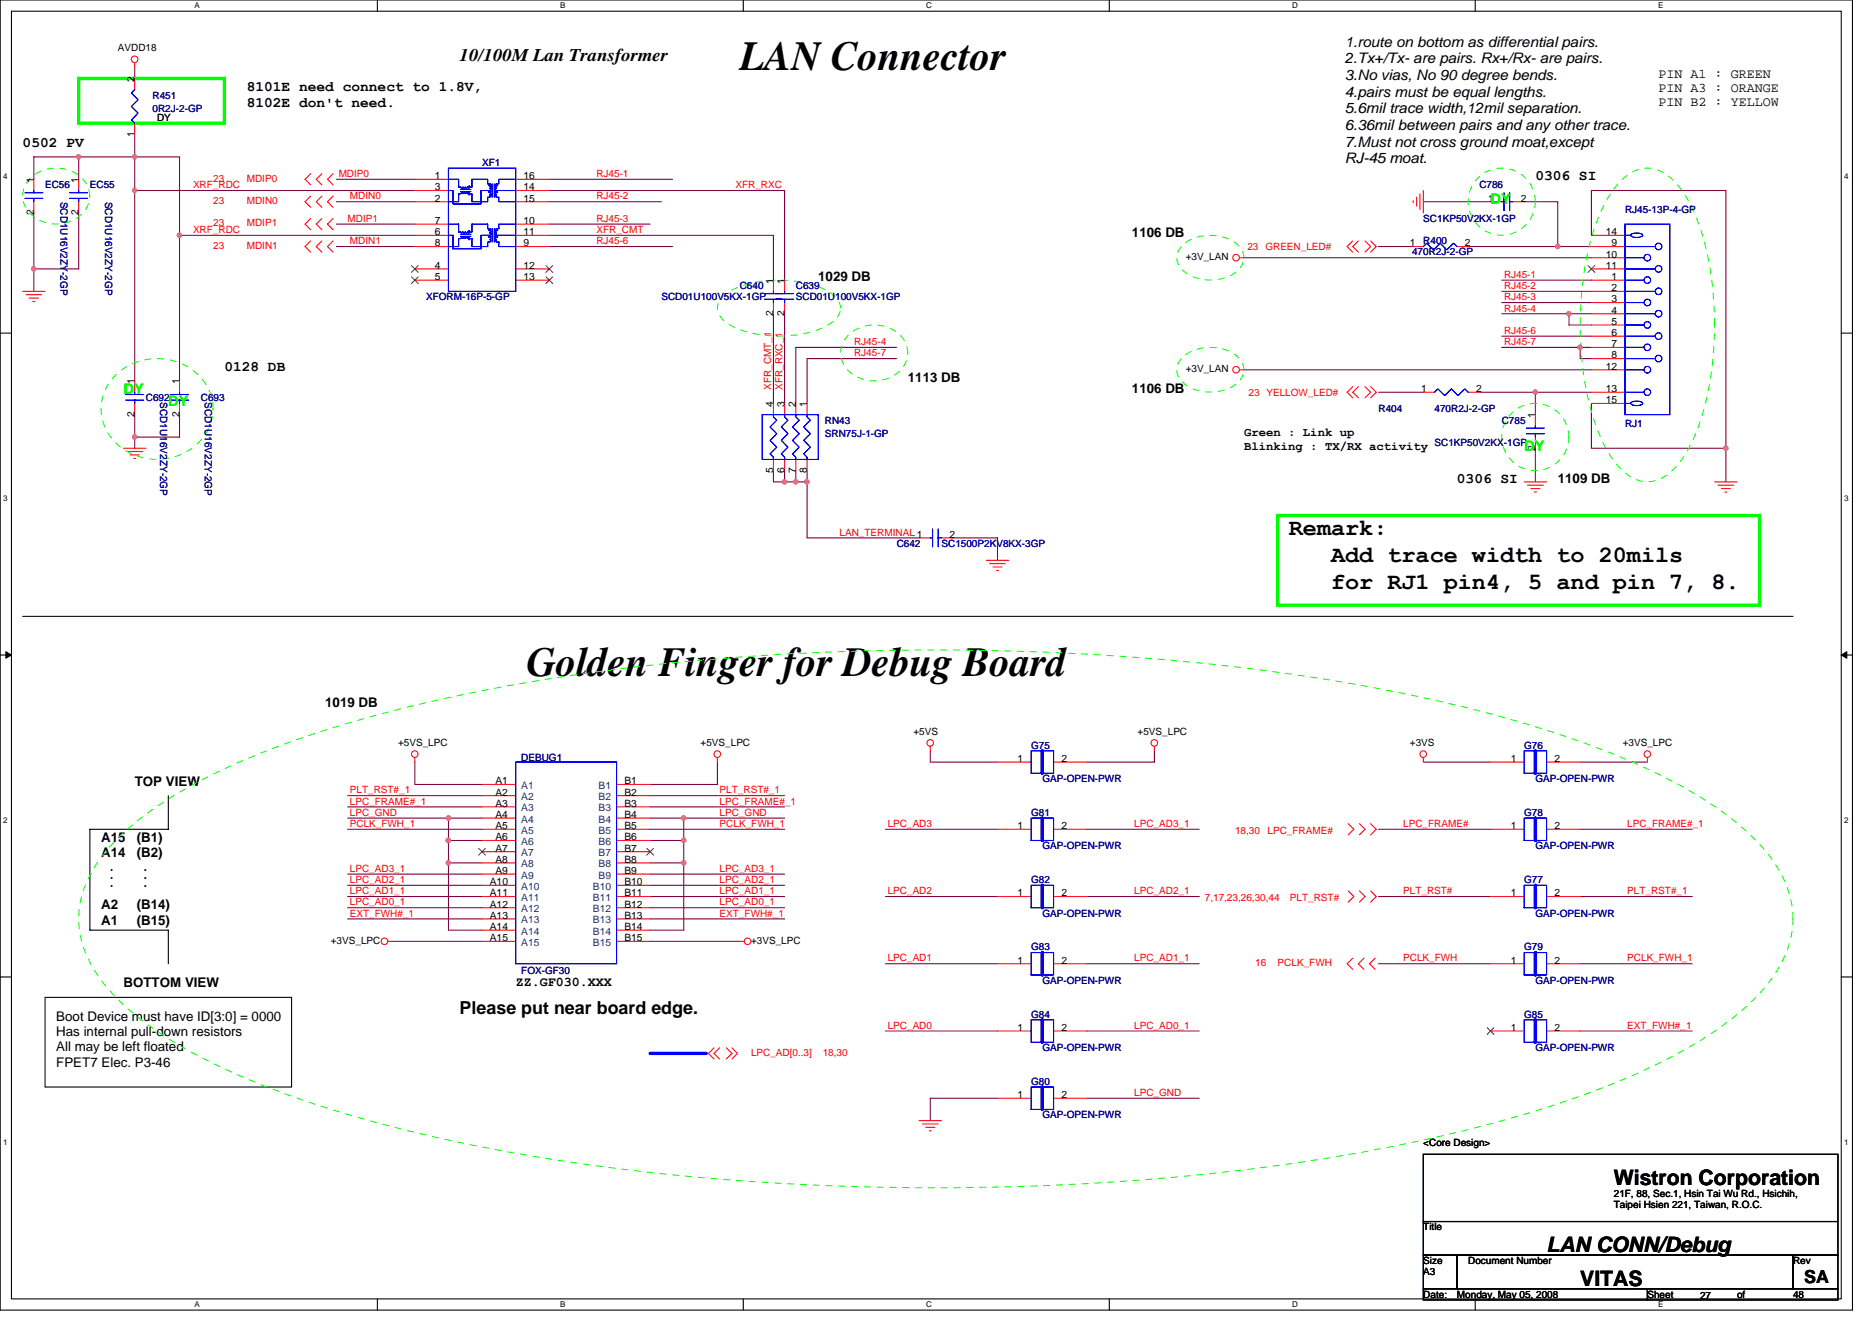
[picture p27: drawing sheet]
<svg xmlns="http://www.w3.org/2000/svg" width="297mm" height="210mm" viewBox="0 0 297 210" stroke-linecap="round" stroke-linejoin="round" font-family="sans-serif">
<defs><g id="words">
<g font-size="6.6">
<text x="117.4" y="11.2">LAN Connector</text>
<text x="83.6" y="107.2">Golden Finger for Debug Board</text>
</g>
<g font-size="3.7">
<text x="204.5" y="84.9">Remark:</text>
<text x="211.2" y="89.2">Add trace width to 20mils</text>
<text x="211.2" y="93.4">for RJ1 pin4, 5 and pin 7, 8.</text>
</g>
<g font-size="3.4">
<text x="256.1" y="188">Wistron Corporation</text>
<text x="245.4" y="198.7">LAN CONN/Debug</text>
<text x="250.7" y="204">VITAS</text>
</g>
<g font-size="2.8">
<text x="72.9" y="9.7">10/100M Lan Transformer</text>
<text x="72.9" y="160.9">Please put near board edge.</text>
<text x="286.3" y="203.6">SA</text>
</g>
<g font-size="2.3">
<text x="213.4" y="7.4">1.route on bottom as differential pairs.</text>
<text x="213.4" y="10.1">2.Tx+/Tx- are pairs. Rx+/Rx- are pairs.</text>
<text x="39.2" y="14.4">8101E need connect to 1.8V,</text>
<text x="39.2" y="17">8102E don't need.</text>
<text x="213.4" y="12.7">3.No vias, No 90 degree bends.</text>
<text x="213.4" y="15.3">4.pairs must be equal lengths.</text>
<text x="213.4" y="18">5.6mil trace width,12mil separation.</text>
<text x="3.6" y="23.3">0502 PV</text>
<text x="213.4" y="20.6">6.36mil between pairs and any other trace.</text>
<text x="213.4" y="23.3">7.Must not cross ground moat,except</text>
<text x="213.4" y="25.9">RJ-45 moat.</text>
<text x="243.6" y="28.6">0306 SI</text>
<text x="35.6" y="58.8">0128 DB</text>
<text x="231.2" y="76.6">0306 SI</text>
</g>
<g font-size="2.3" fill="#0f0">
<text x="236.5" y="32.4">DY</text>
<text x="19.6" y="62.6">DY</text>
<text x="26.7" y="64.4">DY</text>
<text x="241.8" y="71.5">DY</text>
</g>
<g font-size="2.1">
<text x="263.2" y="12.4">PIN A1 : GREEN</text>
<text x="263.2" y="14.6">PIN A3 : ORANGE</text>
<text x="263.2" y="16.9">PIN B2 : YELLOW</text>
<text x="179.6" y="37.5">1106 DB</text>
<text x="129.8" y="44.6">1029 DB</text>
<text x="144.1" y="60.6">1113 DB</text>
<text x="179.6" y="62.4">1106 DB</text>
<text x="247.2" y="76.6">1109 DB</text>
<text x="51.6" y="112.2">1019 DB</text>
<text x="21.4" y="124.7">TOP VIEW</text>
<text x="16" y="133.5">A15</text>
<text x="16" y="136">A14</text>
<text x="21.7" y="133.5">(B1)</text>
<text x="21.7" y="136">(B2)</text>
<text x="17.8" y="141.2" transform="rotate(-90 17.8 141.2)">...</text>
<text x="23.2" y="141.2" transform="rotate(-90 23.2 141.2)">...</text>
<text x="16" y="144.2">A2</text>
<text x="16" y="146.7">A1</text>
<text x="21.7" y="144.2">(B14)</text>
<text x="21.7" y="146.7">(B15)</text>
<text x="8.9" y="161.9">Boot Device must have ID[3:0] = 0000</text>
<text x="19.6" y="156.7">BOTTOM VIEW</text>
<text x="81.8" y="156.5">ZZ.GF030.XXX</text>
<text x="8.9" y="164.4">Has internal pull-down resistors</text>
<text x="8.9" y="166.8">All may be left floated</text>
<text x="8.9" y="169.2">FPET7 Elec. P3-46</text>
</g>
<g font-size="1.9">
<text x="197.4" y="69.2">Green : Link up</text>
<text x="197.4" y="71.4">Blinking : TX/RX activity</text>
</g>
<g font-size="1.6">
<text x="18.7" y="8.2">AVDD18</text>
<text x="21.4" y="13" transform="rotate(-90 21.4 13)">2</text>
<text x="21.4" y="21.7" transform="rotate(-90 21.4 21.7)">1</text>
<text x="24.9" y="19.2">DY</text>
<text x="5.4" y="29" transform="rotate(-90 5.4 29)">1</text>
<text x="12.5" y="29" transform="rotate(-90 12.5 29)">1</text>
<text x="69" y="28.4">1</text>
<text x="83.1" y="28.4">16</text>
<text x="5.4" y="34.2" transform="rotate(-90 5.4 34.2)">2</text>
<text x="12.5" y="34.2" transform="rotate(-90 12.5 34.2)">2</text>
<text x="69" y="32">2</text>
<text x="69" y="30.2">3</text>
<text x="69" y="35.5">7</text>
<text x="83.1" y="35.5">10</text>
<text x="83.1" y="32">15</text>
<text x="83.1" y="30.2">14</text>
<text x="236.2" y="32">1</text>
<text x="241.3" y="32">2</text>
<text x="69" y="37.3">6</text>
<text x="69" y="39.1">8</text>
<text x="83.1" y="39.1">9</text>
<text x="83.1" y="37.3">11</text>
<text x="188.1" y="41.3">+3V_LAN</text>
<text x="223.7" y="39.1">1</text>
<text x="232.4" y="39.1">2</text>
<text x="254.8" y="40.9">10</text>
<text x="254.8" y="37.3">14</text>
<text x="255.7" y="39.1">9</text>
<text x="69" y="42.7">4</text>
<text x="69" y="44.4">5</text>
<text x="83.1" y="42.7">12</text>
<text x="83.1" y="44.4">13</text>
<text x="122.7" y="45" transform="rotate(-90 122.7 45)">1</text>
<text x="124.5" y="45" transform="rotate(-90 124.5 45)">1</text>
<text x="254.8" y="42.7">11</text>
<text x="255.7" y="44.4">1</text>
<text x="255.7" y="46.2">2</text>
<text x="255.7" y="48">3</text>
<text x="122.7" y="50.2" transform="rotate(-90 122.7 50.2)">2</text>
<text x="124.5" y="50.2" transform="rotate(-90 124.5 50.2)">2</text>
<text x="255.7" y="49.8">4</text>
<text x="255.7" y="51.5">5</text>
<text x="255.7" y="53.3">6</text>
<text x="188.1" y="59">+3V_LAN</text>
<text x="254.8" y="58.7">12</text>
<text x="255.7" y="55.1">7</text>
<text x="255.7" y="56.9">8</text>
<text x="21.4" y="61" transform="rotate(-90 21.4 61)">1</text>
<text x="28.5" y="61" transform="rotate(-90 28.5 61)">1</text>
<text x="122.7" y="64.5" transform="rotate(-90 122.7 64.5)">4</text>
<text x="124.5" y="64.5" transform="rotate(-90 124.5 64.5)">3</text>
<text x="126.3" y="64.5" transform="rotate(-90 126.3 64.5)">2</text>
<text x="128" y="64.5" transform="rotate(-90 128 64.5)">1</text>
<text x="225.5" y="62.2">1</text>
<text x="234.2" y="62.2">2</text>
<text x="254.8" y="62.2">13</text>
<text x="254.8" y="64">15</text>
<text x="21.4" y="66.2" transform="rotate(-90 21.4 66.2)">2</text>
<text x="28.5" y="66.2" transform="rotate(-90 28.5 66.2)">2</text>
<text x="243.6" y="71.5" transform="rotate(-90 243.6 71.5)">2</text>
<text x="243.6" y="66.3" transform="rotate(-90 243.6 66.3)">1</text>
<text x="122.7" y="75.1" transform="rotate(-90 122.7 75.1)">5</text>
<text x="124.5" y="75.1" transform="rotate(-90 124.5 75.1)">6</text>
<text x="126.3" y="75.1" transform="rotate(-90 126.3 75.1)">7</text>
<text x="128" y="75.1" transform="rotate(-90 128 75.1)">8</text>
<text x="150.6" y="85.3">2</text>
<text x="63.2" y="118.4">+5VS_LPC</text>
<text x="111.2" y="118.4">+5VS_LPC</text>
<text x="144.9" y="116.6">+5VS</text>
<text x="180.5" y="116.6">+5VS_LPC</text>
<text x="223.7" y="118.4">+3VS</text>
<text x="257.5" y="118.4">+3VS_LPC</text>
<text x="78.6" y="124.4">A1</text>
<text x="99.1" y="124.4">B1</text>
<text x="161.5" y="120.9">1</text>
<text x="168.4" y="120.9">2</text>
<text x="239.7" y="120.9">1</text>
<text x="246.7" y="120.9">2</text>
<text x="78.6" y="126.2">A2</text>
<text x="78.6" y="128">A3</text>
<text x="78.6" y="129.8">A4</text>
<text x="78.6" y="131.6">A5</text>
<text x="99.1" y="126.2">B2</text>
<text x="99.1" y="128">B3</text>
<text x="99.1" y="129.8">B4</text>
<text x="99.1" y="131.6">B5</text>
<text x="161.5" y="131.6">1</text>
<text x="168.4" y="131.6">2</text>
<text x="239.7" y="131.6">1</text>
<text x="246.7" y="131.6">2</text>
<text x="78.6" y="133.3">A6</text>
<text x="78.6" y="135.1">A7</text>
<text x="78.6" y="136.9">A8</text>
<text x="99.1" y="133.3">B6</text>
<text x="99.1" y="135.1">B7</text>
<text x="99.1" y="136.9">B8</text>
<text x="77.7" y="140.4">A10</text>
<text x="77.7" y="142.2">A11</text>
<text x="77.7" y="144">A12</text>
<text x="78.6" y="138.7">A9</text>
<text x="99.1" y="138.7">B9</text>
<text x="99.1" y="140.4">B10</text>
<text x="99.1" y="142.2">B11</text>
<text x="99.1" y="144">B12</text>
<text x="161.5" y="142.2">1</text>
<text x="168.4" y="142.2">2</text>
<text x="239.7" y="142.2">1</text>
<text x="246.7" y="142.2">2</text>
<text x="52.5" y="149.7">+3VS_LPC</text>
<text x="77.7" y="145.8">A13</text>
<text x="77.7" y="147.6">A14</text>
<text x="77.7" y="149.3">A15</text>
<text x="99.1" y="145.8">B13</text>
<text x="99.1" y="147.6">B14</text>
<text x="99.1" y="149.3">B15</text>
<text x="119.2" y="149.7">+3VS_LPC</text>
<text x="161.5" y="152.9">1</text>
<text x="168.4" y="152.9">2</text>
<text x="239.7" y="152.9">1</text>
<text x="246.7" y="152.9">2</text>
<text x="161.5" y="163.6">1</text>
<text x="168.4" y="163.6">2</text>
<text x="239.7" y="163.6">1</text>
<text x="246.7" y="163.6">2</text>
<text x="161.5" y="174.2">1</text>
<text x="168.4" y="174.2">2</text>
<text x="225.8" y="181.9">&lt;Core Design&gt;</text>
<text x="256.1" y="189.9">21F, 88, Sec.1, Hsin Tai Wu Rd., Hsichih,</text>
<text x="256.1" y="191.7">Taipei Hsien 221, Taiwan, R.O.C.</text>
<text x="225.8" y="195.2">Title</text>
<text x="225.8" y="200.6">Size</text>
<text x="225.8" y="202.3">A3</text>
<text x="233" y="200.6">Document Number</text>
<text x="284.5" y="200.6">Rev</text>
<text x="225.8" y="205.9">Date:</text>
<text x="231.2" y="205.9">Monday, May 05, 2008</text>
<text x="261.4" y="205.9">Sheet</text>
<text x="269.8" y="206.1">27</text>
<text x="275.6" y="205.9">of</text>
<text x="284.5" y="205.9">48</text>
</g>
<g font-size="1.6" fill="#000080">
<text x="24.2" y="15.6">R451</text>
<text x="24.2" y="17.8">0R2J-2-GP</text>
<text x="7.2" y="29.9">EC56</text>
<text x="14.3" y="29.9">EC55</text>
<text x="76.5" y="26.3">XF1</text>
<text x="234.7" y="29.9">C786</text>
<text x="9.6" y="32" transform="rotate(90 9.6 32)">SCD1U16V2ZY-2GP</text>
<text x="16.7" y="32" transform="rotate(90 16.7 32)">SCD1U16V2ZY-2GP</text>
<text x="225.8" y="35.2">SC1KP50V2KX-1GP</text>
<text x="257.8" y="33.8">RJ45-13P-4-GP</text>
<text x="224.1" y="40.5">470R2J-2-GP</text>
<text x="225.8" y="38.8">R400</text>
<text x="67.6" y="47.6">XFORM-16P-5-GP</text>
<text x="104.9" y="47.6">SCD01U100V5KX-1GP</text>
<text x="117.4" y="45.9">C640</text>
<text x="126.3" y="45.9">C639</text>
<text x="126.3" y="47.6">SCD01U100V5KX-1GP</text>
<text x="23.2" y="63.6">C692</text>
<text x="25.4" y="63.8" transform="rotate(90 25.4 63.8)">SCD1U16V2ZY-2GP</text>
<text x="31.9" y="63.6">C693</text>
<text x="32.5" y="63.8" transform="rotate(90 32.5 63.8)">SCD1U16V2ZY-2GP</text>
<text x="218.7" y="65.4">R404</text>
<text x="227.6" y="65.4">470R2J-2-GP</text>
<text x="130.9" y="67.2">RN43</text>
<text x="227.6" y="70.8">SC1KP50V2KX-1GP</text>
<text x="238.3" y="67.2">C785</text>
<text x="257.8" y="67.7">RJ1</text>
<text x="142.3" y="86.8">C642</text>
<text x="163.6" y="118.8">G75</text>
<text x="241.8" y="118.8">G76</text>
<text x="82.7" y="120.7">DEBUG1</text>
<text x="165.4" y="124.1">GAP-OPEN-PWR</text>
<text x="243.6" y="124.1">GAP-OPEN-PWR</text>
<text x="163.6" y="129.4">G81</text>
<text x="241.8" y="129.4">G78</text>
<text x="165.4" y="134.8">GAP-OPEN-PWR</text>
<text x="243.6" y="134.8">GAP-OPEN-PWR</text>
<text x="163.6" y="140.1">G82</text>
<text x="241.8" y="140.1">G77</text>
<text x="165.4" y="145.4">GAP-OPEN-PWR</text>
<text x="243.6" y="145.4">GAP-OPEN-PWR</text>
<text x="82.7" y="154.5">FOX-GF30</text>
<text x="163.6" y="150.8">G83</text>
<text x="241.8" y="150.8">G79</text>
<text x="163.6" y="161.4">G84</text>
<text x="165.4" y="156.1">GAP-OPEN-PWR</text>
<text x="241.8" y="161.4">G85</text>
<text x="243.6" y="156.1">GAP-OPEN-PWR</text>
<text x="165.4" y="166.8">GAP-OPEN-PWR</text>
<text x="243.6" y="166.8">GAP-OPEN-PWR</text>
<text x="163.6" y="172.1">G80</text>
<text x="165.4" y="177.4">GAP-OPEN-PWR</text>
</g>
<g font-size="1.6" fill="#f00">
<text x="30.6" y="29.9">XRF_RDC</text>
<text x="33.8" y="28.8">23</text>
<text x="39.2" y="28.8">MDIP0</text>
<text x="53.7" y="28.1">MDIP0</text>
<text x="94.6" y="28.1">RJ45-1</text>
<text x="116.7" y="29.9">XFR_RXC</text>
<text x="33.8" y="32.4">23</text>
<text x="33.8" y="35.9">23</text>
<text x="39.2" y="32.4">MDIN0</text>
<text x="39.2" y="35.9">MDIP1</text>
<text x="55.2" y="35.2">MDIP1</text>
<text x="55.5" y="31.6">MDIN0</text>
<text x="94.6" y="35.2">RJ45-3</text>
<text x="94.6" y="31.6">RJ45-2</text>
<text x="30.6" y="37">XRF_RDC</text>
<text x="33.8" y="39.5">23</text>
<text x="39.2" y="39.5">MDIN1</text>
<text x="55.5" y="38.8">MDIN1</text>
<text x="94.6" y="38.8">RJ45-6</text>
<text x="94.6" y="37">XFR_CMT</text>
<text x="197.9" y="39.6">23 GREEN_LED#</text>
<text x="238.7" y="44.1">RJ45-1</text>
<text x="238.7" y="45.9">RJ45-2</text>
<text x="238.7" y="47.6">RJ45-3</text>
<text x="238.7" y="49.4">RJ45-4</text>
<text x="238.7" y="53">RJ45-6</text>
<text x="135.5" y="54.8">RJ45-4</text>
<text x="135.5" y="56.5">RJ45-7</text>
<text x="238.7" y="54.8">RJ45-7</text>
<text x="122.4" y="61.9" transform="rotate(-90 122.4 61.9)">XFR_CMT_1</text>
<text x="124.1" y="61.9" transform="rotate(-90 124.1 61.9)">XFR_RXC_1</text>
<text x="198.1" y="62.8">23 YELLOW_LED#</text>
<text x="133.2" y="85">LAN_TERMINAL 1</text>
<text x="55.5" y="125.9">PLT_RST#_1</text>
<text x="114.2" y="125.9">PLT_RST#_1</text>
<text x="55.5" y="129.4">LPC_GND</text>
<text x="55.5" y="131.2">PCLK_FWH_1</text>
<text x="55.5" y="127.7">LPC_FRAME#_1</text>
<text x="114.2" y="129.4">LPC_GND</text>
<text x="114.2" y="127.7">LPC_FRAME#_1</text>
<text x="114.2" y="131.2">PCLK_FWH_1</text>
<text x="140.9" y="131.2">LPC_AD3</text>
<text x="180" y="131.2">LPC_AD3_1</text>
<text x="222.6" y="131.2">LPC_FRAME#</text>
<text x="258.2" y="131.2">LPC_FRAME#_1</text>
<text x="196" y="132.3">18,30</text>
<text x="201.1" y="132.3">LPC_FRAME#</text>
<text x="55.5" y="138.3">LPC_AD3_1</text>
<text x="55.5" y="140.1">LPC_AD2_1</text>
<text x="55.5" y="141.9">LPC_AD1_1</text>
<text x="55.5" y="143.7">LPC_AD0_1</text>
<text x="114.2" y="141.9">LPC_AD1_1</text>
<text x="114.2" y="140.1">LPC_AD2_1</text>
<text x="114.2" y="138.3">LPC_AD3_1</text>
<text x="114.2" y="143.7">LPC_AD0_1</text>
<text x="140.9" y="141.9">LPC_AD2</text>
<text x="180" y="141.9">LPC_AD2_1</text>
<text x="191.2" y="142.9">7,17,23,26,30,44</text>
<text x="204.7" y="142.9">PLT_RST#</text>
<text x="222.6" y="141.9">PLT_RST#</text>
<text x="258.2" y="141.9">PLT_RST#_1</text>
<text x="55.5" y="145.4">EXT_FWH#_1</text>
<text x="114.2" y="145.4">EXT_FWH#_1</text>
<text x="140.9" y="152.5">LPC_AD1</text>
<text x="180" y="152.5">LPC_AD1_1</text>
<text x="199.2" y="153.3">16</text>
<text x="202.7" y="153.3">PCLK_FWH</text>
<text x="222.6" y="152.5">PCLK_FWH</text>
<text x="258.2" y="152.5">PCLK_FWH_1</text>
<text x="119.2" y="167.5">LPC_AD[0..3]</text>
<text x="130.6" y="167.5">18,30</text>
<text x="140.9" y="163.2">LPC_AD0</text>
<text x="180" y="163.2">LPC_AD0_1</text>
<text x="258.2" y="163.2">EXT_FWH#_1</text>
<text x="180" y="173.9">LPC_GND</text>
</g>
<g font-size="1.6" fill="#0000a0">
<text x="130.9" y="69.3">SRN75J-1-GP</text>
<text x="149.4" y="86.8">SC1500P2KV8KX-3GP</text>
</g>
<g font-size="1.6" fill="#004080">
<text x="82.7" y="125.2">A1</text>
<text x="95" y="125.2">B1</text>
<text x="82.7" y="127">A2</text>
<text x="82.7" y="128.7">A3</text>
<text x="82.7" y="130.5">A4</text>
<text x="95" y="127">B2</text>
<text x="95" y="128.7">B3</text>
<text x="95" y="130.5">B4</text>
<text x="82.7" y="132.3">A5</text>
<text x="82.7" y="134.1">A6</text>
<text x="82.7" y="135.8">A7</text>
<text x="82.7" y="137.6">A8</text>
<text x="95" y="132.3">B5</text>
<text x="95" y="134.1">B6</text>
<text x="95" y="135.8">B7</text>
<text x="95" y="137.6">B8</text>
<text x="82.7" y="139.4">A9</text>
<text x="82.7" y="141.2">A10</text>
<text x="82.7" y="143">A11</text>
<text x="94.1" y="141.2">B10</text>
<text x="94.1" y="143">B11</text>
<text x="95" y="139.4">B9</text>
<text x="82.7" y="144.7">A12</text>
<text x="82.7" y="146.5">A13</text>
<text x="82.7" y="148.3">A14</text>
<text x="94.1" y="144.7">B12</text>
<text x="94.1" y="146.5">B13</text>
<text x="94.1" y="148.3">B14</text>
<text x="82.7" y="150.1">A15</text>
<text x="94.1" y="150.1">B15</text>
</g>
<g font-size="1.3">
<text x="30.8" y="1.3">A</text>
<text x="88.9" y="1.3">B</text>
<text x="147" y="1.3">C</text>
<text x="205" y="1.3">D</text>
<text x="263.1" y="1.3">E</text>
<text x=".5" y="28.4">4</text>
<text x="292.6" y="28.4">4</text>
<text x=".5" y="79.5">3</text>
<text x="292.6" y="79.5">3</text>
<text x=".5" y="130.6">2</text>
<text x="292.6" y="130.6">2</text>
<text x=".5" y="181.7">1</text>
<text x="292.6" y="181.7">1</text>
<text x="30.8" y="207.4">A</text>
<text x="88.9" y="207.4">B</text>
<text x="147" y="207.4">C</text>
<text x="205" y="207.4">D</text>
<text x="263.1" y="207.4">E</text>
</g>
</g></defs>
<path d="M0 0h293.9v207.9h-293.9zM1.8 1.8h290.4v204.3h-290.4z" fill="none" stroke="#000" stroke-width=".17"/>
<g fill="#fff">
<path d="M30.8 .2h.9v1.4h-.9z"/>
<path d="M30.8 206.3h.9v1.4h-.9z"/>
</g>
<path d="M59.9 0v1.8M59.9 206.1v1.8" fill="none" stroke="#000" stroke-width=".17"/>
<g fill="#fff">
<path d="M88.9 .2h.8v1.4h-.8z"/>
<path d="M88.9 206.3h.8v1.4h-.8z"/>
</g>
<path d="M117.9 0v1.8M117.9 206.1v1.8" fill="none" stroke="#000" stroke-width=".17"/>
<g fill="#fff">
<path d="M147 .2h.9v1.4h-.9z"/>
<path d="M147 206.3h.9v1.4h-.9z"/>
</g>
<path d="M176 0v1.8M176 206.1v1.8" fill="none" stroke="#000" stroke-width=".17"/>
<g fill="#fff">
<path d="M205 .2h.9v1.4h-.9z"/>
<path d="M205 206.3h.9v1.4h-.9z"/>
</g>
<path d="M234.1 0v1.8M234.1 206.1v1.8" fill="none" stroke="#000" stroke-width=".17"/>
<g fill="#fff">
<path d="M263.1 .2h.8v1.4h-.8z"/>
<path d="M263.1 206.3h.8v1.4h-.8z"/>
<path d="M.5 27.3h.7v1.4h-.7z"/>
<path d="M292.6 27.3h.7v1.4h-.7z"/>
<path d="M.5 78.4h.7v1.4h-.7z"/>
<path d="M292.6 78.4h.7v1.4h-.7z"/>
</g>
<path d="M0 52.9h1.8M292.2 52.9h1.7" fill="none" stroke="#000" stroke-width=".17"/>
<g fill="#fff">
<path d="M.5 129.5h.7v1.4h-.7z"/>
<path d="M292.6 129.5h.7v1.4h-.7z"/>
</g>
<path d="M0 103.9h1.8M292.2 103.9h1.7" fill="none" stroke="#000" stroke-width=".17"/>
<path d="M.9 103.4l.9 .5-.9 .5zM292.2 103.9l.8-.5v1z" fill="#000" stroke="#000" stroke-width=".16"/>
<g fill="#fff">
<path d="M.5 180.5h.7v1.4h-.7z"/>
<path d="M292.6 180.5h.7v1.4h-.7z"/>
</g>
<path d="M3.6 97.8h280.9M26.7 126.2v5.4h-12.4v16h12.4v5.3M0 155h1.8M7.2 158.2h39.1v14.3h-39.1zM292.2 155h1.7M225.8 199.1h5.4v5.4h-5.4zM225.8 183.1h65.8v10.7h-65.8zM225.8 193.8h65.8v5.3h-65.8zM231.2 199.1h53.3v5.4h-53.3zM284.5 199.1h7.1v5.4h-7.1zM225.8 204.5h35.6v1.7h-35.6zM261.4 204.5h30.2v1.7h-30.2z" fill="none" stroke="#000" stroke-width=".17"/>
<g fill="none" stroke="#800040" stroke-width=".17">
<path d="M21.4 10.7v1.7M5.4 28.4v-3.5h23.1v12.4M5.4 33.8v12.4M12.5 33.8v8.9h-7.1M12.5 24.9v3.5M21.4 21.3v39.2M21.4 30.2h44.4M28.5 37.3v23.2M28.5 37.3h37.3M53.4 39.1h12.4M53.4 35.6h12.4M53.4 32h12.4"/>
<path d="M53.4 28.4h12.4M87.2 30.2h37.3v14.2M87.2 39.1h19.5M87.2 35.6h16M87.2 32h17.7M87.2 28.4h19.5M87.2 37.3h35.5v7.1M218.7 39.1h5.4M225.8 32h10.7M241.8 32h5.4v7.1h-14.2M247.2 39.1h5.3M252.5 37.3v-7.1h21.4v46.3"/>
<path d="M122.7 49.8v14.2M124.5 49.8v14.2M142.3 56.9h-14.2v7.1M142.3 55.1h-16v8.9M197.4 40.9h55.1M197.4 58.7h55.1M238.3 49.8h10.7v1.8h3.5M238.3 55.1h14.2M238.3 44.4h14.2M238.3 46.2h14.2M238.3 48h14.2M238.3 53.3h14.2"/>
<path d="M249 49.8h3.5M250.7 55.1v1.8h1.8M21.4 65.8v5.3M28.5 65.8v3.5h-7.1M122.7 74.7v1.8h5.4M124.5 74.7v1.8M126.3 74.7v1.8M128.1 74.7v10.6h17.7M218.7 62.2h7.1M234.7 62.2h8.9v3.6M243.6 62.2h8.9M243.6 71.1v5.4"/>
<path d="M252.5 64v7.1h21.4M151.2 85.3h7.1v3.6M147.6 119.1v1.8h10.7M183.2 119.1v1.8h-10.7M55.2 129.8h21.3M55.2 126.2h21.3M55.2 131.6h21.3M55.2 138.7h21.3M55.2 128h21.3M65.8 120.9v3.6h10.7M71.2 129.8v17.8h5.3M71.2 133.3h5.3"/>
<path d="M71.2 136.9h5.3M103.2 129.8h21.3M103.2 126.2h21.3M103.2 133.3h5.3M103.2 131.6h21.3M103.2 138.7h21.3M103.2 128h21.3M103.2 136.9h5.3M108.5 129.8v17.8h-5.3M113.8 120.9v3.6h-10.6M140.5 131.6h17.8M172.5 131.6h17.8"/>
<path d="M218.7 131.6h17.8M225.8 120.9h10.7M250.7 131.6h17.8M250.7 120.9h10.7M55.2 142.2h21.3M55.2 140.5h21.3M55.2 144h21.3M55.2 145.8h21.3M62.3 149.4h14.2M103.2 149.4h14.2M103.2 142.2h21.3M103.2 140.5h21.3"/>
<path d="M103.2 144h21.3M103.2 145.8h21.3M140.5 142.2h17.8M140.5 152.9h17.8M172.5 142.2h17.8M172.5 152.9h17.8M218.7 142.2h17.8M218.7 152.9h17.8M250.7 142.2h17.8M250.7 152.9h17.8M140.5 163.6h17.8M158.3 174.2h-10.7v3.6"/>
<path d="M172.5 163.6h17.8M172.5 174.2h17.8M250.7 163.6h17.8"/>
</g>
<g fill="#f0f" stroke="#f0f" stroke-width=".17">
<circle cx="273.8" cy="71.1" r=".35"/>
<circle cx="250.7" cy="55.1" r=".35"/>
<circle cx="248.9" cy="49.8" r=".35"/>
<circle cx="21.4" cy="69.3" r=".35"/>
<circle cx="124.5" cy="76.4" r=".35"/>
<circle cx="128" cy="76.4" r=".35"/>
<circle cx="126.3" cy="76.4" r=".35"/>
<circle cx="247.2" cy="39.1" r=".35"/>
<circle cx="243.6" cy="62.2" r=".35"/>
<circle cx="21.4" cy="30.2" r=".35"/>
<circle cx="28.5" cy="37.3" r=".35"/>
<circle cx="108.5" cy="136.9" r=".35"/>
<circle cx="71.1" cy="133.3" r=".35"/>
<circle cx="71.1" cy="129.8" r=".35"/>
<circle cx="108.5" cy="129.8" r=".35"/>
<circle cx="108.5" cy="133.3" r=".35"/>
<circle cx="71.1" cy="136.9" r=".35"/>
<circle cx="12.5" cy="24.9" r=".35"/>
<circle cx="5.4" cy="42.7" r=".35"/>
<circle cx="21.4" cy="24.9" r=".35"/>
</g>
<path d="M165.4 119.1v3.6M243.6 119.1v3.6M165.4 129.8v3.5M243.6 129.8v3.5M165.4 140.5v3.5M165.4 151.1v3.6M243.6 140.5v3.5M243.6 151.1v3.6M103.2 167.1h8.9M165.4 161.8v3.6M165.4 172.5v3.5M243.6 161.8v3.6" fill="none" stroke="#00f" stroke-width=".53"/>
<g fill="none" stroke="#f00" stroke-width=".17">
<path d="M21.4 9.9v.8M21.4 12.4v1.8M21.4 19.6v1.7M5.4 28.4v1.8M5.4 32v1.8M12.5 28.4v1.8M12.5 32v1.8M49.3 31.1l-.9 .9 .9 .9M49.3 27.6l-.9 .8 .9 .9M49.3 34.7l-.9 .9 .9 .8M49.3 38.2l-.9 .9 .9 .9M51.1 27.6l-.9 .8 .9 .9"/>
<path d="M51.1 31.1l-.9 .9 .9 .9M51.1 34.7l-.9 .9 .9 .8M51.1 38.2l-.9 .9 .9 .9M52.8 27.6l-.8 .8 .8 .9M52.8 31.1l-.8 .9 .8 .9M52.8 34.7l-.8 .9 .8 .8M52.8 38.2l-.8 .9 .8 .9M65.8 39.1h5.4M65.8 37.3h5.4M65.8 32h5.4M65.8 28.4h5.4M65.8 30.2h5.4"/>
<path d="M65.8 35.6h5.4M81.8 39.1h5.4M81.8 37.3h5.4M81.8 32h5.4M81.8 28.4h5.4M81.8 30.2h5.4M81.8 35.6h5.4M214.6 38.2l-.8 .9 .8 .9M215.5 38.2l-.9 .9 .9 .9M216.6 38.2l.9 .9-.9 .9M217.5 38.2l.9 .9-.9 .9M224.1 39.1h1.7"/>
<path d="M224.2 31.8v.4M224.8 31.3v1.4M225.3 30.8v2.5M225.8 30.2v3.6M231.2 39.1h1.8M236.5 32h1.8M240.1 32h1.7M252.5 39.1h5.3M252.5 37.3h5.3M3.6 46.2h3.6M4.1 46.8h2.5M4.7 47.3h1.4"/>
<path d="M5.2 47.8h.3M65.8 44.4h5.4M65.8 42.7h5.4M81.8 44.4h5.4M81.8 42.7h5.4M122.7 44.4v1.8M122.7 48v1.8M124.5 44.4v1.8M124.5 48v1.8M196.7 40.9h.7M196.7 58.7h.7M252.5 40.9h5.3"/>
<path d="M252.5 58.7h5.3M252.5 46.2h5.3M252.5 44.4h5.3M252.5 48h5.3M252.5 49.8h5.3M252.5 51.6h5.3M252.5 53.3h5.3M252.5 55.1h5.3M252.5 56.9h5.3M252.5 42.7h5.3M19.6 71.1h3.6M20.1 71.6h2.5"/>
<path d="M20.7 72.2h1.4M21.2 72.7h.3M21.4 60.5v1.7M21.4 64v1.8M28.5 60.5v1.7M28.5 64v1.8M122.7 64v1.8M122.7 72.9v1.8M124.5 64v1.8M124.5 72.9v1.8M126.3 64v1.8M126.3 72.9v1.8"/>
<path d="M128.1 64v1.8M128.1 72.9v1.8M214.6 61.3l-.8 .9 .8 .9M215.5 61.3l-.9 .9 .9 .9M216.6 61.3l.9 .9-.9 .9M217.5 61.3l.9 .9-.9 .9M225.8 62.2h1.8M233 62.2h1.7M241.8 76.5h3.6M242.4 77h2.5M242.9 77.5h1.4M243.5 78.1h.3"/>
<path d="M243.6 65.8v1.8M243.6 69.3v1.8M252.5 62.2h5.3M252.5 64h5.3M272.1 76.5h3.5M272.6 77h2.5M273.1 77.5h1.5M273.7 78.1h.3M145.8 85.3h1.8M149.4 85.3h1.8M156.5 88.9h3.6M157 89.4h2.5"/>
<path d="M157.6 90h1.4M158.1 90.5h.4M147.6 118.4v.7M183.2 118.4v.7M65.8 120.2v.7M76.5 131.6h5.3M76.5 124.5h5.3M76.5 126.2h5.3M76.5 128h5.3M76.5 129.8h5.3M76.5 133.3h5.3M76.5 135.1h5.3"/>
<path d="M76.5 136.9h5.3M76.5 138.7h5.3M97.8 131.6h5.4M97.8 124.5h5.4M97.8 126.2h5.4M97.8 128h5.4M97.8 129.8h5.4M97.8 133.3h5.4M97.8 135.1h5.4M97.8 136.9h5.4M97.8 138.7h5.4M113.8 120.2v.7"/>
<path d="M158.3 120.9h5.3M158.3 131.6h5.3M167.2 120.9h5.3M167.2 131.6h5.3M213.9 130.7l.9 .9-.9 .9M215.7 130.7l.9 .9-.9 .9M217.5 130.7l.9 .9-.9 .9M225.8 120.2v.7M236.5 120.9h5.3M236.5 131.6h5.3M245.4 120.9h5.3M245.4 131.6h5.3"/>
<path d="M261.4 120.2v.7M61.5 149.4h.8M76.5 149.4h5.3M76.5 142.2h5.3M76.5 140.5h5.3M76.5 144h5.3M76.5 145.8h5.3M76.5 147.6h5.3M97.8 149.4h5.4M97.8 142.2h5.4M97.8 140.5h5.4M97.8 144h5.4"/>
<path d="M97.8 145.8h5.4M97.8 147.6h5.4M117.4 149.4h.7M158.3 142.2h5.3M158.3 152.9h5.3M167.2 142.2h5.3M167.2 152.9h5.3M213.9 141.4l.9 .8-.9 .9M214.6 152l-.8 .9 .8 .9M215.7 141.4l.9 .8-.9 .9M216.4 152l-.9 .9 .9 .9M217.5 141.4l.9 .8-.9 .9"/>
<path d="M218.2 152l-.9 .9 .9 .9M236.5 142.2h5.3M236.5 152.9h5.3M245.4 142.2h5.3M245.4 152.9h5.3M113.3 166.2l-.9 .9 .9 .9M114.2 166.2l-.9 .9 .9 .9M115.2 166.2l.9 .9-.9 .9M116.1 166.2l.9 .9-.9 .9M145.8 177.8h3.6M146.4 178.3h2.5M146.9 178.9h1.4"/>
<path d="M147.4 179.4h.4M158.3 163.6h5.3M158.3 174.2h5.3M167.2 163.6h5.3M167.2 174.2h5.3M236.5 163.6h5.3M245.4 163.6h5.3"/>
<circle cx="21.4" cy="9.4" r=".52"/>
<circle cx="196.1" cy="40.9" r=".52"/>
<circle cx="196.1" cy="58.7" r=".52"/>
<circle cx="65.8" cy="119.6" r=".52"/>
<circle cx="113.8" cy="119.6" r=".52"/>
<circle cx="147.6" cy="117.9" r=".52"/>
<circle cx="183.2" cy="117.9" r=".52"/>
<circle cx="225.8" cy="119.6" r=".52"/>
<circle cx="261.4" cy="119.6" r=".52"/>
<circle cx="61" cy="149.3" r=".52"/>
<circle cx="118.6" cy="149.3" r=".52"/>
</g>
<path d="M12.5 12.4h23.1v7.2h-23.1zM202.7 81.8h76.5v14.2h-76.5z" fill="none" stroke="#0f0" stroke-width=".53"/>
<g fill="none" stroke="#0f0" stroke-width=".16" stroke-dasharray="1 1 1 1 1 1 1 1">
<path d="M4.8 28.2a6 6 0 0 1 8.7 .7 4 4 0 0 1-1.9 6 5.8 5.8 0 0 1-7.7-2.3 3.9 3.9 0 0 1 .9-4.4zM187.5 39.1a6.9 6.9 0 0 1 9.1 0 2.65 2.65 0 0 1-.5 4.1 7.2 7.2 0 0 1-8.1 0 2.69 2.69 0 0 1-.5-4.1zM257.5 28.4a5.3 5.3 0 0 1 7.8 0 19.2 19.2 0 0 1 4.6 8.1 53.2 53.2 0 0 1 0 30.1 19.2 19.2 0 0 1-4.6 8.1 5.3 5.3 0 0 1-7.8 0 19.2 19.2 0 0 1-4.6-8.1 53.3 53.3 0 0 1 0-30.1 19.2 19.2 0 0 1 4.6-8.1zM18.6 59.2a9.5 9.5 0 0 1 14 1.7 7.6 7.6 0 0 1-3.2 10.9 9.3 9.3 0 0 1-12.7-3.8 7.4 7.4 0 0 1 1.9-8.8zM114.7 47a11.1 11.1 0 0 1 6.1-2.4 18.4 18.4 0 0 1 10.2 1.4 3.9 3.9 0 0 1 2.4 2.9 3.1 3.1 0 0 1-1.6 2.4 16.6 16.6 0 0 1-11 1.8 11.1 11.1 0 0 1-6.1-2.4 2.39 2.39 0 0 1 0-3.7zM134.6 53.1a6 6 0 0 1 8.7 .6 4 4 0 0 1-1.9 6.1 5.8 5.8 0 0 1-7.7-2.3 3.9 3.9 0 0 1 .9-4.4zM187.5 56.9a6.9 6.9 0 0 1 9.1 0 2.65 2.65 0 0 1-.5 4 7.2 7.2 0 0 1-8.1 0 2.69 2.69 0 0 1-.5-4zM20 131.8a63.4 63.4 0 0 1 15.7-9.9 175.2 175.2 0 0 1 36.7-11.5 370.6 370.6 0 0 1 76.1-7.3 377.7 377.7 0 0 1 76 7.3 175.3 175.3 0 0 1 36.8 11.5 63.5 63.5 0 0 1 15.7 9.9 21.5 21.5 0 0 1 7.2 11.1 14.9 14.9 0 0 1-2.5 11.5 37.1 37.1 0 0 1-11.6 10.5 108.3 108.3 0 0 1-25.4 11 270.1 270.1 0 0 1-51.5 10.2 416.6 416.6 0 0 1-105.7-2.2 232.3 232.3 0 0 1-41.1-9.9 101.4 101.4 0 0 1-19.5-9.1 37.1 37.1 0 0 1-11.7-10.5 14.8 14.8 0 0 1 0-17.2l2.1-2.8z"/>
<circle cx="238.3" cy="32" r="5.3"/>
<circle cx="243.6" cy="69.3" r="5.3"/>
</g>
<g fill="none" stroke="#00f" stroke-width=".17">
<path d="M21.4 14.2l-.6 .6 1.1 1-1.1 1.1 1.1 1-1.1 1.1 .6 .6M4 30.6h2.8M4 31.5h2.8M5.4 30.2v.4M5.4 31.5v.5M11.1 30.6h2.8M11.1 31.5h2.8M12.5 30.2v.4M12.5 31.5v.5M71.2 26.7h10.6v19.5h-10.6zM71.2 30.2h.7v2.2h4.4v-2.2h1.4M71.2 37.3h.7v2.2h4.4v-2.2h1.4"/>
<path d="M71.2 28.4h1.6v1.3h.3M71.2 35.6h1.6v1.2h.3M73.1 29.7l.2 .1 .1-.1M73.1 37.8l.2-.1 .1 .1M73.1 36.8l.2 .2 .1-.2M73.1 37.9h-.3v1.2h-1.6M73.1 30.4h1.6M73.1 30.1h1.6M73.1 37.2h1.6M73.1 37.5h1.6M73.4 30.7l-.1-.1-.2 .1-.3 .1v1.2h-1.6M73.5 29.7l.1 .1 .2-.1 .2 .1 .2-.1 .2 .1 .1-.1"/>
<path d="M73.5 30.7l.1-.1 .2 .1 .2-.1 .2 .1 .2-.1 .1 .1 .4 .1v1.2h2.5v-.7h.3M73.5 37.8l.1-.1 .2 .1 .2-.1 .2 .1 .2-.1 .1 .1M73.5 36.8l.1 .2 .2-.2 .2 .2 .2-.2 .2 .2 .1-.2M74.5 37.9h.4v1.2h2.5v-.7h.3M77.7 29.9l.2 .1-.2 .2M77.7 29.5l.2 .2-.2 .1M77.7 29.2l.2 .1-.2 .2M77.7 30.2l.2 .2-.2 .2M77.7 30.6l.2 .2-.2 .1 .2 .2-.2 .2M77.7 36.3l.2 .1-.2 .2 .2 .2-.2 .2 .2 .1-.2 .2 .2 .2-.2 .2 .2 .2-.2 .1 .2 .2-.2 .2M77.7 29.2h-.3v-.8h-2.5v1.3h-.4M77.7 36.3h-.3v-.7h-2.5v1.2h-.4"/>
<path d="M78.1 29.2v2.1M78.1 36.3v2.1M78.4 29.2v2.1M78.4 36.3v2.1M78.8 29.5l-.2 .2 .2 .1M78.8 29.9l-.2 .1 .2 .2M78.8 30.6l-.2 .2 .2 .1-.2 .2 .2 .2M78.8 37.3l-.2 .2 .2 .2-.2 .2 .2 .2-.2 .1 .2 .2M78.8 31.3h.4v.7h2.6M78.8 38.4h.4v.7h2.6M78.8 37.3h3M81.8 28.4h-2.6v.8h-.5l.1 .3"/>
<path d="M81.8 30.2h-3l-.2 .2 .2 .2M81.8 35.6h-2.6v.7h-.4l-.2 .1 .2 .2-.2 .2 .2 .2-.2 .1 .2 .2M225.8 39.1l.6-.5 1.1 1 1-1 1.1 1 1-1 .6 .5M238.3 32h.4M238.7 30.6v2.8M239.5 32h.6M239.5 30.6v2.8M257.8 35.6h7.2v30.2h-7.2zM257.8 39.1h4.9M257.8 37.3h.9M258.8 37.2l.9-.2a.98 .98 0 0 1 1 .3 1.47 1.47 0 0 1-2 0zM121.3 46.6h4.6"/>
<path d="M121.3 47.5h4.6M122.7 46.2v.4M122.7 47.5v.5M124.5 46.2v.4M124.5 47.5v.5M257.8 42.7h4.9M257.8 46.2h4.9M257.8 49.8h4.9M257.8 53.3h4.9M257.8 56.9h4.9M257.8 58.7h3.1M257.8 55.1h3.1"/>
<path d="M257.8 51.6h3.1M257.8 48h3.1M257.8 44.4h3.1M257.8 40.9h3.1M20 62.6h2.8M20 63.5h2.8M21.4 62.2v.4M21.4 63.5v.5M27.1 62.6h2.8M27.1 63.5h2.8M28.5 62.2v.4M28.5 63.5v.5"/>
<path d="M120.9 65.8h8.9v7.1h-8.9zM122.7 65.8v.3l.6 .6-1.1 1 1.1 1.1-1.1 1.1 1.1 1.1-1.1 1 .5 .5v.4M124.5 65.8v.3l.5 .6-1 1 1 1.1-1 1.1 1 1.1-1 1 .5 .5v.4M126.3 65.8v.3l.5 .6-1.1 1 1.1 1.1-1.1 1.1 1.1 1.1-1.1 1 .6 .5v.4M128.1 65.8v.3l.5 .6-1.1 1 1.1 1.1-1.1 1.1 1.1 1.1-1.1 1 .6 .5v.4M227.6 62.2l.6-.5 1 1.1 1.1-1.1 1 1.1 1.1-1.1 .6 .5M242.2 67.9h2.8M242.2 68.8h2.8M243.6 67.6v.3M243.6 68.8v.5M257.8 62.2h3.1M257.8 64h.9"/>
<path d="M258.8 63.9l.9-.3a.98 .98 0 0 1 1 .4 1.47 1.47 0 0 1-2 0zM147.6 85.3h.4M148 83.9v2.9M148.9 85.3h.5M148.9 83.9v2.9M163.6 119.1h3.6v3.6h-3.6zM241.8 119.1h3.6v3.6h-3.6zM81.8 120.9h16v32h-16zM163.6 129.8h3.6v3.5h-3.6zM241.8 129.8h3.6v3.5h-3.6zM163.6 151.1h3.6v3.6h-3.6zM163.6 140.5h3.6v3.5h-3.6z"/>
<path d="M241.8 140.5h3.6v3.5h-3.6zM241.8 151.1h3.6v3.6h-3.6zM163.6 161.8h3.6v3.6h-3.6zM163.6 172.5h3.6v3.5h-3.6zM241.8 161.8h3.6v3.6h-3.6z"/>
<circle cx="263.2" cy="39.1" r=".52"/>
<circle cx="261.4" cy="48" r=".52"/>
<circle cx="261.4" cy="51.6" r=".52"/>
<circle cx="261.4" cy="40.9" r=".52"/>
<circle cx="261.4" cy="44.4" r=".52"/>
<circle cx="261.4" cy="58.7" r=".52"/>
<circle cx="261.4" cy="55.1" r=".52"/>
<circle cx="263.2" cy="46.2" r=".52"/>
<circle cx="263.2" cy="42.7" r=".52"/>
<circle cx="263.2" cy="53.3" r=".52"/>
<circle cx="263.2" cy="49.8" r=".52"/>
<circle cx="263.2" cy="56.9" r=".52"/>
<circle cx="261.4" cy="62.2" r=".52"/>
</g>
<g fill="none" stroke="#804000" stroke-width=".16">
<path d="M65.3 42.1l1.1 1.1M65.3 43.9l1.1 1.1M66.4 42.1l-1.1 1.1M66.4 43.9l-1.1 1.1M86.6 42.1l1.1 1.1M86.6 43.9l1.1 1.1M87.7 42.1l-1.1 1.1M87.7 43.9l-1.1 1.1M252 42.1l1.1 1.1M253 42.1l-1 1.1M76 134.6l1 1.1M77 134.6l-1.1 1.1"/>
<path d="M102.6 134.6l1.1 1.1M103.7 134.6l-1.1 1.1M236 163l1.1 1.1M237 163l-1 1.1"/>
</g>
<g fill="#00f" stroke="#00f" stroke-width=".17">
<path d="M77.6 29.4h.1v.1h-.1z" fill-rule="evenodd"/>
<path d="M78.8 29.4h.1v.1h-.1z" fill-rule="evenodd"/>
<path d="M77.6 30.4h.1v.1h-.1z" fill-rule="evenodd"/>
<path d="M78.8 30.4h.1v.1h-.1z" fill-rule="evenodd"/>
<path d="M74.4 29.5h.1v.1h-.1z" fill-rule="evenodd"/>
<path d="M74.4 30.8h.1v.1h-.1z" fill-rule="evenodd"/>
<path d="M74.4 36.6h.1v.2h-.1z" fill-rule="evenodd"/>
<path d="M77.6 36.5h.1v.1h-.1z" fill-rule="evenodd"/>
<path d="M74.4 37.9h.1v.1h-.1z" fill-rule="evenodd"/>
<path d="M78.8 37.5h.1v.2h-.1z" fill-rule="evenodd"/>
<path d="M78.8 36.5h.1v.1h-.1z" fill-rule="evenodd"/>
<path d="M77.6 37.5h.1v.2h-.1z" fill-rule="evenodd"/>
<path d="M77.6 29.4h.1v.1h-.1z" fill-rule="evenodd"/>
<path d="M78.8 29.4h.1v.1h-.1z" fill-rule="evenodd"/>
<path d="M77.6 30.4h.1v.1h-.1z" fill-rule="evenodd"/>
<path d="M78.8 30.4h.1v.1h-.1z" fill-rule="evenodd"/>
<path d="M74.4 29.5h.1v.1h-.1z" fill-rule="evenodd"/>
<path d="M74.4 30.8h.1v.1h-.1z" fill-rule="evenodd"/>
<path d="M74.4 36.6h.1v.2h-.1z" fill-rule="evenodd"/>
<path d="M77.6 36.5h.1v.1h-.1z" fill-rule="evenodd"/>
<path d="M74.4 37.9h.1v.1h-.1z" fill-rule="evenodd"/>
<path d="M78.8 37.5h.1v.2h-.1z" fill-rule="evenodd"/>
<path d="M78.8 36.5h.1v.1h-.1z" fill-rule="evenodd"/>
<path d="M77.6 37.5h.1v.2h-.1z" fill-rule="evenodd"/>
</g>
<use href="#words"/>
</svg>
